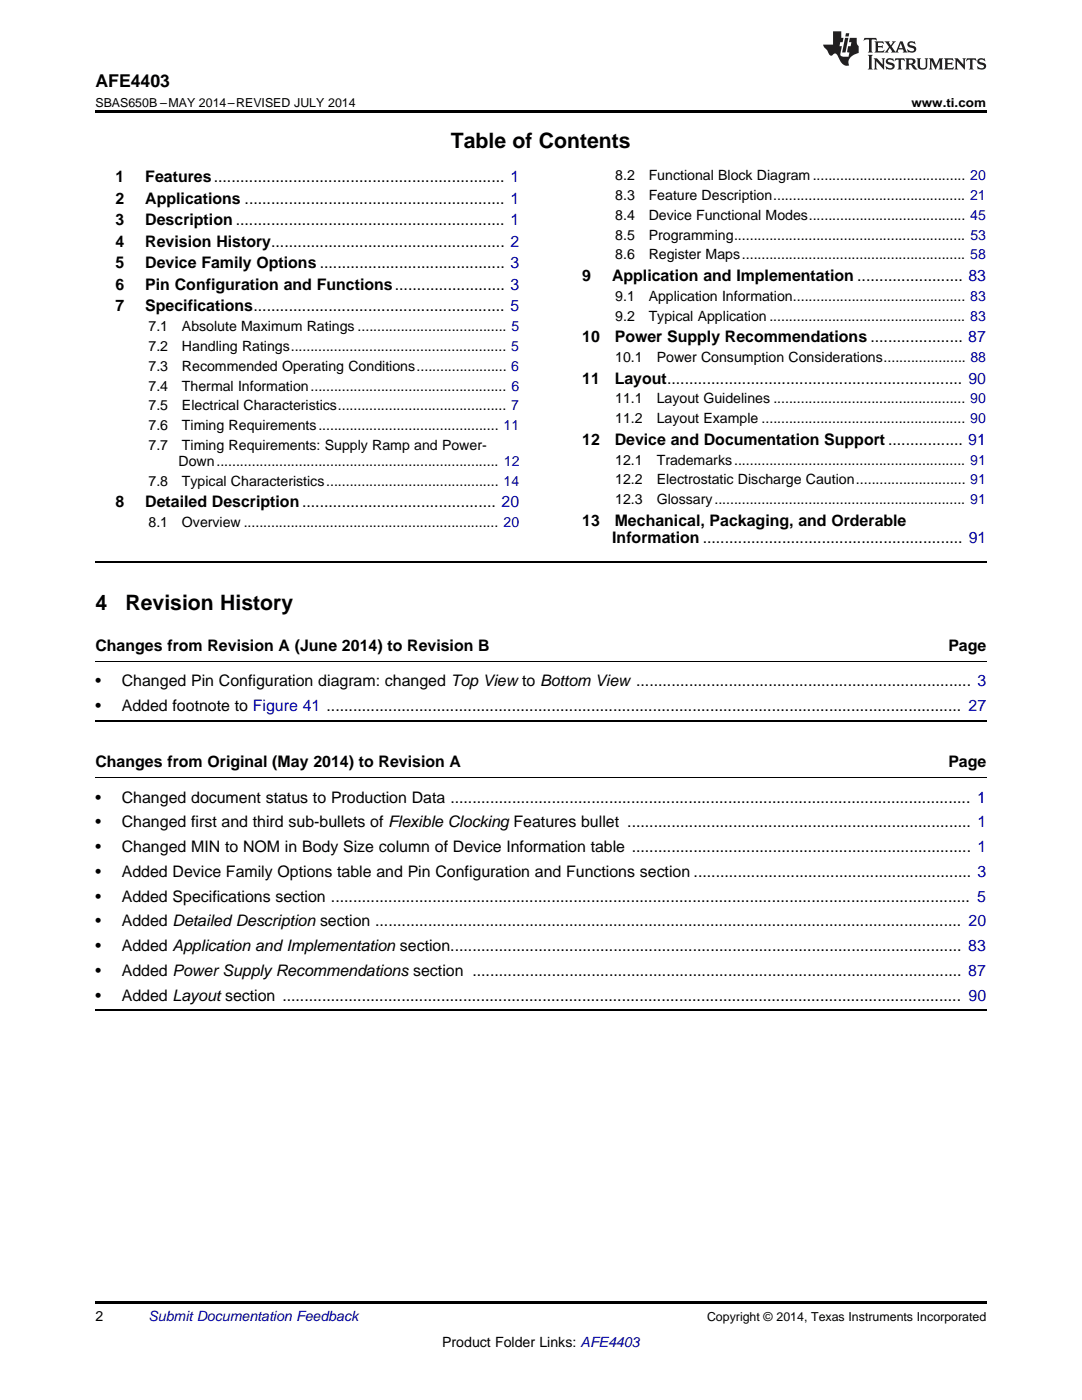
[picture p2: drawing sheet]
<svg xmlns="http://www.w3.org/2000/svg" width="216mm" height="279mm" viewBox="0 0 216 279" stroke-linecap="round" stroke-linejoin="round" font-family="sans-serif">
<defs><g id="words">
<g font-size="4.2">
<text x="90" y="29.6">Table of Contents</text>
<text x="19" y="121.7">4</text>
<text x="25" y="121.7">Revision History</text>
</g>
<text font-size="3.5" x="19" y="17.3">AFE4403</text>
<g font-size="3.2">
<text x="23" y="36.3">1</text>
<text x="23" y="40.6">2</text>
<text x="29" y="36.3">Features.................................................................. 1</text>
<text x="29" y="40.6">Applications ........................................................... 1</text>
<text x="23" y="44.9">3</text>
<text x="29" y="44.9">Description ............................................................. 1</text>
<text x="23" y="49.2">4</text>
<text x="23" y="53.6">5</text>
<text x="29" y="49.2">Revision History..................................................... 2</text>
<text x="29" y="53.6">Device Family Options .......................................... 3</text>
<text x="23" y="57.9">6</text>
<text x="29" y="57.9">Pin Configuration and Functions......................... 3</text>
<text x="116.2" y="56.1">9</text>
<text x="122.1" y="56.1">Application and Implementation ........................ 83</text>
<text x="23" y="62.2">7</text>
<text x="29" y="62.2">Specifications......................................................... 5</text>
<text x="116.2" y="68.3">10</text>
<text x="122.7" y="68.3">Power Supply Recommendations ..................... 87</text>
<text x="116.2" y="76.6">11</text>
<text x="122.7" y="76.6">Layout................................................................... 90</text>
<text x="116.2" y="88.8">12</text>
<text x="122.7" y="88.8">Device and Documentation Support ................. 91</text>
<text x="23" y="101.2">8</text>
<text x="29" y="101.2">Detailed Description............................................ 20</text>
<text x="116.2" y="104.9">13</text>
<text x="122.7" y="104.9">Mechanical, Packaging, and Orderable</text>
<text x="122.2" y="108.4">Information ........................................................... 91</text>
<text x="19" y="129.9">Changes from Revision A (June 2014) to Revision B</text>
<text x="189.2" y="129.9">Page</text>
<text x="19" y="136.9">•</text>
<text x="24.3" y="136.9">Changed Pin Configuration diagram: changed Top View to Bottom View ............................................................................ 3</text>
<text x="19" y="141.9">•</text>
<text x="24.3" y="141.9">Added footnote to Figure 41 ................................................................................................................................................ 27</text>
<text x="19" y="153.1">Changes from Original (May 2014) to Revision A</text>
<text x="189.2" y="153.1">Page</text>
<text x="19" y="160.2">•</text>
<text x="24.3" y="160.2">Changed document status to Production Data ...................................................................................................................... 1</text>
<text x="19" y="165.1">•</text>
<text x="24.3" y="165.1">Changed first and third sub-bullets of Flexible Clocking Features bullet .............................................................................. 1</text>
<text x="19" y="170.1">•</text>
<text x="24.3" y="170.1">Changed MIN to NOM in Body Size column of Device Information table ............................................................................. 1</text>
<text x="19" y="175">•</text>
<text x="19" y="180">•</text>
<text x="24.3" y="175">Added Device Family Options table and Pin Configuration and Functions section ............................................................... 3</text>
<text x="24.3" y="180">Added Specifications section ................................................................................................................................................. 5</text>
<text x="19" y="184.9">•</text>
<text x="24.3" y="184.9">Added Detailed Description section ..................................................................................................................................... 20</text>
<text x="19" y="189.8">•</text>
<text x="24.3" y="189.8">Added Application and Implementation section.................................................................................................................... 83</text>
<text x="19" y="194.8">•</text>
<text x="24.3" y="194.8">Added Power Supply Recommendations section ............................................................................................................... 87</text>
<text x="19" y="199.7">•</text>
<text x="24.3" y="199.7">Added Layout section .......................................................................................................................................................... 90</text>
</g>
<g font-size="2.8">
<text x="122.8" y="36">8.2</text>
<text x="129.4" y="36">Functional Block Diagram....................................... 20</text>
<text x="122.8" y="39.9">8.3</text>
<text x="129.4" y="39.9">Feature Description................................................. 21</text>
<text x="122.8" y="43.9">8.4</text>
<text x="122.8" y="47.8">8.5</text>
<text x="129.4" y="43.9">Device Functional Modes........................................ 45</text>
<text x="129.4" y="47.8">Programming........................................................... 53</text>
<text x="122.8" y="51.8">8.6</text>
<text x="129.4" y="51.8">Register Maps......................................................... 58</text>
<text x="122.8" y="60">9.1</text>
<text x="122.8" y="64">9.2</text>
<text x="129.4" y="60">Application Information............................................ 83</text>
<text x="129.4" y="64">Typical Application .................................................. 83</text>
<text x="29.6" y="66.1">7.1</text>
<text x="29.6" y="70.1">7.2</text>
<text x="36.3" y="66.1">Absolute Maximum Ratings ...................................... 5</text>
<text x="36.3" y="70.1">Handling Ratings....................................................... 5</text>
<text x="29.6" y="74">7.3</text>
<text x="29.6" y="78">7.4</text>
<text x="36.3" y="74">Recommended Operating Conditions....................... 6</text>
<text x="36.3" y="78">Thermal Information.................................................. 6</text>
<text x="122.8" y="72.2">10.1</text>
<text x="131" y="72.2">Power Consumption Considerations..................... 88</text>
<text x="29.6" y="81.9">7.5</text>
<text x="36.3" y="81.9">Electrical Characteristics........................................... 7</text>
<text x="122.8" y="80.5">11.1</text>
<text x="131" y="80.5">Layout Guidelines ................................................. 90</text>
<text x="29.6" y="85.9">7.6</text>
<text x="29.6" y="89.8">7.7</text>
<text x="36.3" y="85.9">Timing Requirements.............................................. 11</text>
<text x="36.3" y="89.8">Timing Requirements: Supply Ramp and Power-</text>
<text x="122.8" y="84.5">11.2</text>
<text x="131" y="84.5">Layout Example .................................................... 90</text>
<text x="35.6" y="93">Down........................................................................ 12</text>
<text x="122.8" y="92.7">12.1</text>
<text x="131" y="92.7">Trademarks........................................................... 91</text>
<text x="29.6" y="96.9">7.8</text>
<text x="36.3" y="96.9">Typical Characteristics............................................ 14</text>
<text x="122.8" y="96.7">12.2</text>
<text x="122.8" y="100.6">12.3</text>
<text x="131" y="96.7">Electrostatic Discharge Caution............................ 91</text>
<text x="131" y="100.6">Glossary................................................................ 91</text>
<text x="29.6" y="105.2">8.1</text>
<text x="36.3" y="105.2">Overview ................................................................. 20</text>
<text x="19" y="263.6">2</text>
<text x="88.2" y="268.9">Product Folder Links: AFE4403</text>
</g>
<text font-size="2.8" fill="#0000c8" x="29.6" y="263.6">Submit Documentation Feedback</text>
<g font-size="2.5">
<text x="19" y="21.4">SBAS650B –MAY 2014–REVISED JULY 2014</text>
<text x="181.9" y="21.4">www.ti.com</text>
<text x="141.1" y="263.6">Copyright © 2014, Texas Instruments Incorporated</text>
</g>
</g></defs>
<path d="M19 22h177.8v.5h-177.8zM19 259.7h177.8v.5h-177.8z" fill="#000"/>
<path d="M19 112.1h177.8M19 143.8h177.8M19 201.6h177.8" fill="none" stroke="#000" stroke-width=".35"/>
<path d="M19 131.9h177.8M19 155.2h177.8" fill="none" stroke="#000" stroke-width=".2"/>
<g fill="#231f20">
<path d="M172.5 7.6l-.1 .5 .4-.2h.6v.1v2.1l-.2 .4h.9l-.2-.4v-2.1l.1-.1h.5l.5 .2-.2-.5zM174.5 8.3l.2 .3v1.5l-.2 .4h1.8l.2-.6a1.04 1.04 0 0 1-1.3 .2v-.7h.6l.3 .2v-.6l-.3 .2h-.6v-.6l.8-.1 .4 .3-.2-.5zM176.5 8.3l.9 1.1-.9 1.1h.8l-.2-.2 .4-.7 .5 .7-.2 .2h1.5l-.2-.2 .2-.4h.9l.1 .4-.2 .2h1l-.3-.3-.7-1.9h-.5l-.9 2-.8-1 .9-1h-.8l.1 .3-.4 .5-.3-.6 .1-.2zM179.7 8.6l.4 1h-.7zM181.3 8.4a.63 .63 0 0 0-.2 .7 .63 .63 0 0 0 .6 .4l.6 .2 .1 .2a.75 .75 0 0 1-.7 .4 .75 .75 0 0 1-.6-.5l.1 .7 .1-.1a1.11 1.11 0 0 0 1.5-.6 1.13 1.13 0 0 0-1.2-.8l-.1-.4a1.04 1.04 0 0 1 1.2 .2l-.2-.5-.2 .1-.4-.2zM173.2 10.9l.2 .4v2.2l-.2 .4h1l-.3-.4v-2.2l.3-.4zM174.3 11.6l.3 .4v1.5l-.3 .4h.8l-.2-.4v-1.3l1.5 1.7v-1.9l.2-.4h-.7l.2 .4v.9l-1.1-1.3zM177 11.8a.62 .62 0 0 0-.2 .7 .62 .62 0 0 0 .6 .4l.6 .1 .1 .3a.76 .76 0 0 1-.7 .3 .76 .76 0 0 1-.7-.4l.2 .7 .1-.1a1.11 1.11 0 0 0 1.5-.6 1.13 1.13 0 0 0-1.2-.8l-.1-.4a1.04 1.04 0 0 1 1.2 .2l-.2-.6-.2 .1-.5-.1zM178.7 11.6l-.2 .6a.61 .61 0 0 1 .8-.3v1.6l-.2 .4h.9l-.2-.4v-1.6a.63 .63 0 0 1 .7 .3l-.1-.6zM180.6 11.6l.3 .4v1.5l-.3 .4h1l-.2-.2-.1-.8 .6 .2a.76 .76 0 0 0 1.2 .7l-1-1a.58 .58 0 0 0 .6-.5 .58 .58 0 0 0-.5-.6zM181.4 11.9h.1a.45 .45 0 0 1 .5 .1 .45 .45 0 0 1 .1 .5l-.8 .2zM182.9 11.6l.2 .2a2.17 2.17 0 0 0 .3 1.9 .99 .99 0 0 0 1.6-.6v-1.1l.2-.4h-.7l.2 .2a1.92 1.92 0 0 1-.2 1.8 .6 .6 0 0 1-.9-.5v-1.1l.2-.4zM185.4 11.6l.2 .4v1.5l-.2 .4h.7l-.2-.4v-1.4l.8 1.8 .8-1.8v1.4l-.2 .4h.9l-.2-.4v-1.5l.2-.4h-.8l-.6 1.5-.6-1.5zM188.4 11.6l.2 .4v1.5l-.2 .4h1.8l.1-.6a1.04 1.04 0 0 1-1.2 .1v-.6h.5l.4 .2v-.6l-.4 .2h-.5v-.7h.8l.3 .3-.1-.6zM190.5 11.6l.2 .4v1.5l-.2 .4h.7l-.2-.4v-1.3l1.5 1.7v-1.9l.2-.4h-.7l.2 .4v.9l-1.1-1.3zM192.9 11.6l-.1 .6a.61 .61 0 0 1 .7-.3l.1 1.6-.3 .4h1l-.3-.4 .1-1.6a.63 .63 0 0 1 .7 .3l-.1-.6zM195.2 11.8a.62 .62 0 0 0-.2 .7 .62 .62 0 0 0 .6 .4l.6 .1 .1 .3a.76 .76 0 0 1-.7 .3 .76 .76 0 0 1-.6-.4l.1 .7 .1-.1a1.11 1.11 0 0 0 1.6-.6 1.13 1.13 0 0 0-1.3-.8l-.1-.4a1.04 1.04 0 0 1 1.2 .2l-.1-.6-.2 .1-.5-.1z"/>
<path d="M166.2 6.3v2.6h-1.9v.4l.8 .9a.91 .91 0 0 0 1 .8 .56 .56 0 0 1 .5-.3 .56 .56 0 0 1 .5 .3l.4 .8a1.53 1.53 0 0 0 1.9 1.2 1.54 1.54 0 0 1 1-2.1l.9-.3v-1.4a1.52 1.52 0 0 1-.4-1.6h-1.3l-.2 .8h.5l-.2 .8h-.5l-.1 1v.2l.4 .1-.2 .8a1.93 1.93 0 0 1-1.6-.3l.3-1.8h-.5l.2-.8h.4l.2-.8h-.4v-1.3zM168.6 7.6l-.6 2.9h.7l.6-2.9zM168.8 6.6l-.1 .7h.6l.2-.7z"/>
</g>
<use href="#words"/>
</svg>
